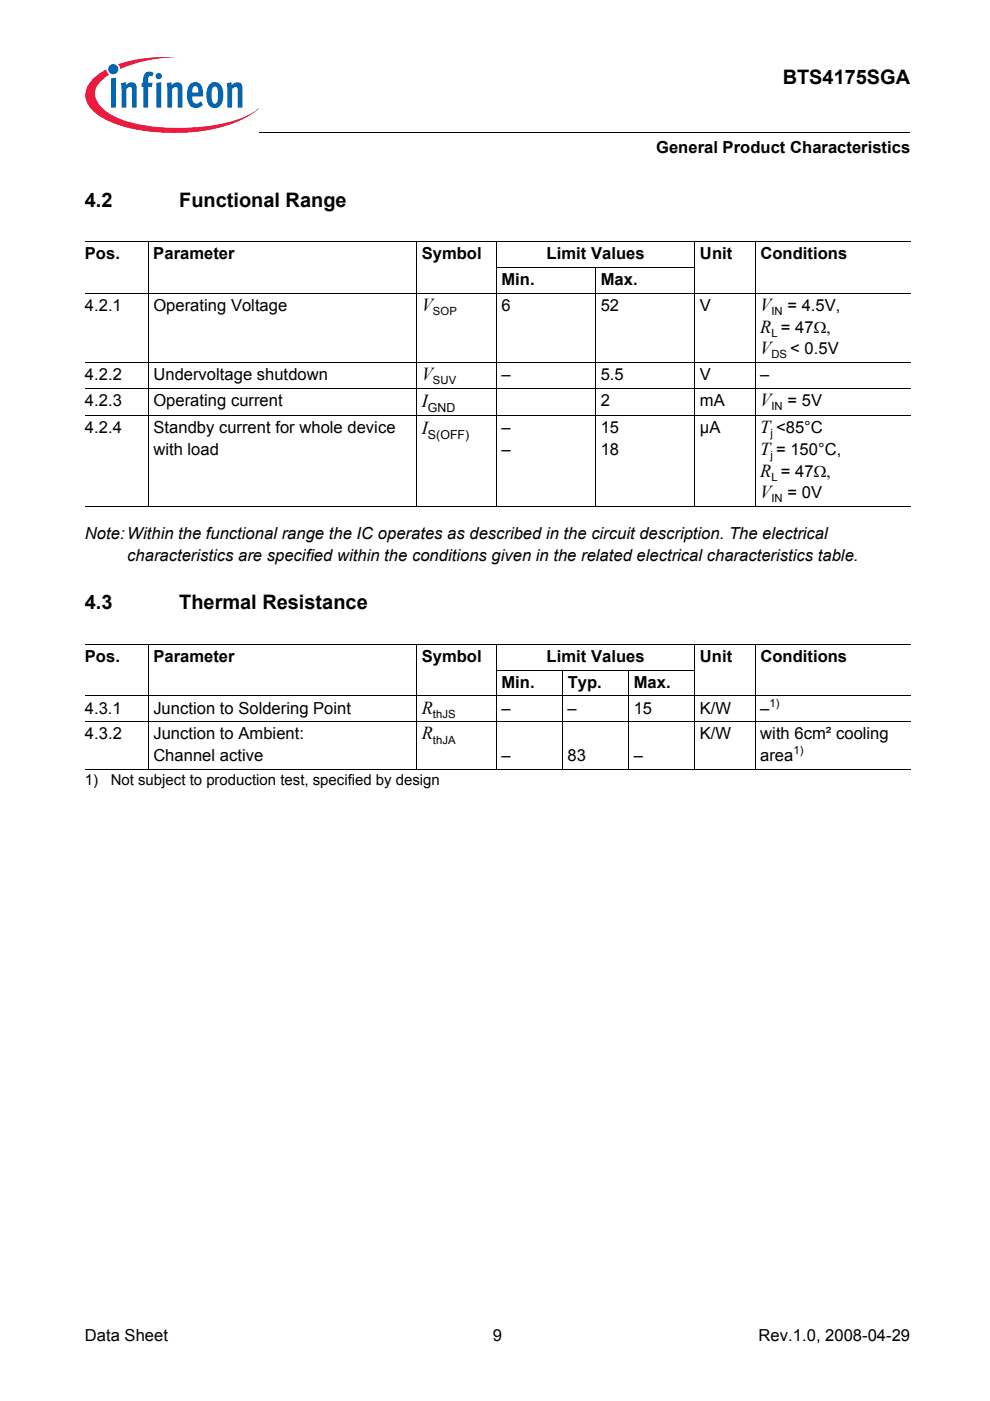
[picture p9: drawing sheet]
<svg xmlns="http://www.w3.org/2000/svg" width="210mm" height="297mm" viewBox="0 0 210 297" stroke-linecap="round" stroke-linejoin="round" font-family="sans-serif">
<defs><g id="words">
<g font-size="4.2">
<text x="165.9" y="17.8">BTS4175SGA</text>
<text x="18" y="43.8">4.2</text>
<text x="38" y="43.8">Functional Range</text>
<text x="18" y="129.2">4.3</text>
<text x="38" y="129.2">Thermal Resistance</text>
</g>
<g font-size="3.9">
<text x="89.4" y="65.9">V</text>
<text x="161.2" y="65.9">V</text>
<text x="161.2" y="70.5">R = 47Ω,</text>
<text x="161.2" y="75.1">V</text>
<text x="89.4" y="80.6">V</text>
<text x="89.4" y="86.3">I</text>
<text x="161.2" y="86">V</text>
<text x="89.4" y="92.1">I</text>
<text x="161.2" y="91.9">T &lt;85°C</text>
<text x="161.2" y="96.5">T = 150°C,</text>
<text x="161.2" y="101">R = 47Ω,</text>
<text x="161.2" y="105.6">V</text>
<text x="89.4" y="151.3">R</text>
<text x="89.4" y="156.8">R</text>
</g>
<g font-size="3.5">
<text x="139.1" y="32.5">General Product Characteristics</text>
<text x="18" y="55">Pos.</text>
<text x="32.5" y="55">Parameter</text>
<text x="89.4" y="55">Symbol</text>
<text x="115.9" y="55">Limit Values</text>
<text x="148.4" y="55">Unit</text>
<text x="161.2" y="55">Conditions</text>
<text x="18" y="65.9">4.2.1</text>
<text x="32.5" y="65.9">Operating Voltage</text>
<text x="106.3" y="65.9">6</text>
<text x="106.3" y="60.5">Min.</text>
<text x="127.4" y="65.9">52</text>
<text x="127.4" y="60.5">Max.</text>
<text x="148.4" y="65.9">V</text>
<text x="166.9" y="65.9">= 4.5V,</text>
<text x="167.6" y="75.1">&lt; 0.5V</text>
<text x="18" y="80.6">4.2.2</text>
<text x="32.5" y="80.6">Undervoltage shutdown</text>
<text x="106.3" y="80.6">–</text>
<text x="127.4" y="80.6">5.5</text>
<text x="148.4" y="80.6">V</text>
<text x="161.2" y="80.6">–</text>
<text x="18" y="86">4.2.3</text>
<text x="32.5" y="86">Operating current</text>
<text x="127.4" y="86">2</text>
<text x="148.4" y="86">mA</text>
<text x="166.9" y="86">= 5V</text>
<text x="18" y="91.9">4.2.4</text>
<text x="32.5" y="91.9">Standby current for whole device</text>
<text x="106.3" y="91.9">–</text>
<text x="127.4" y="91.9">15</text>
<text x="148.4" y="91.9">µA</text>
<text x="32.5" y="96.5">with load</text>
<text x="106.3" y="96.5">–</text>
<text x="127.4" y="96.5">18</text>
<text x="166.9" y="105.6">= 0V</text>
<text x="18" y="114.3">Note:Within the functional range the IC operates as described in the circuit description. The electrical</text>
<text x="27" y="118.9">characteristics are specified within the conditions given in the related electrical characteristics table.</text>
<text x="18" y="140.4">Pos.</text>
<text x="32.5" y="140.4">Parameter</text>
<text x="89.4" y="140.4">Symbol</text>
<text x="115.9" y="140.4">Limit Values</text>
<text x="148.4" y="140.4">Unit</text>
<text x="161.2" y="140.4">Conditions</text>
<text x="106.3" y="145.9">Min.</text>
<text x="120.4" y="145.9">Typ.</text>
<text x="134.4" y="145.9">Max.</text>
<text x="18" y="151.3">4.3.1</text>
<text x="32.5" y="151.3">Junction to Soldering Point</text>
<text x="106.3" y="151.3">–</text>
<text x="120.4" y="151.3">–</text>
<text x="134.4" y="151.3">15</text>
<text x="148.4" y="151.3">K/W</text>
<text x="161.2" y="151.3">–</text>
<text x="18" y="156.8">4.3.2</text>
<text x="32.5" y="161.4">Channel active</text>
<text x="32.5" y="156.8">Junction to Ambient:</text>
<text x="106.3" y="161.4">–</text>
<text x="120.4" y="161.4">83</text>
<text x="134.4" y="161.4">–</text>
<text x="148.4" y="156.8">K/W</text>
<text x="161.2" y="161.4">area</text>
<text x="161.2" y="156.8">with 6cm² cooling</text>
<text x="18" y="284.4">Data Sheet</text>
<text x="104.5" y="284.4">9</text>
<text x="160.8" y="284.4">Rev.1.0, 2008-04-29</text>
</g>
<g font-size="3.2">
<text x="18" y="166.3">1)</text>
<text x="23.5" y="166.3">Not subject to production test, specified by design</text>
</g>
<g font-size="2.6">
<text x="90.7" y="87.2">GND</text>
<text x="90.7" y="93.1">S(OFF)</text>
</g>
<g font-size="2.4">
<text x="91.8" y="66.8">SOP</text>
<text x="163.6" y="66.8">IN</text>
<text x="163.6" y="71.4">L</text>
<text x="163.6" y="76">DS</text>
<text x="91.8" y="81.5">SUV</text>
<text x="163.6" y="86.9">IN</text>
<text x="163.3" y="92.8">j</text>
<text x="163.3" y="97.3">j</text>
<text x="163.6" y="101.9">L</text>
<text x="163.6" y="106.5">IN</text>
<text x="163.2" y="149.9">1)</text>
<text x="91.8" y="152.2">thJS</text>
<text x="91.8" y="157.7">thJA</text>
<text x="168.3" y="160">1)</text>
</g>
</g></defs>
<circle cx="24" cy="14.7" r="1.08" fill="#0166b3"/>
<g fill="#ed1a40">
<path d="M25 13.6l.8-.2a32.4 32.4 0 0 1 12-1.3 31.9 31.9 0 0 0-11.7 2.3l-.6 .2z"/>
<path d="M19.5 16.9a11.1 11.1 0 0 1 3.1-2.2l.1 .6 .4 .5a4.9 4.9 0 0 0-3 4.3 6.3 6.3 0 0 0 3.9 4.4 31.8 31.8 0 0 0 15.4 2.6 31.6 31.6 0 0 0 13.9-3l1.6-1.2a19.6 19.6 0 0 1-10.3 4.6 41.9 41.9 0 0 1-20.4-1.3 10.1 10.1 0 0 1-5.7-4.3 4.2 4.2 0 0 1 1-5z"/>
</g>
<g fill="#0166b3">
<path d="M23.5 16.6l1.1-.1v6.3h-1.1z"/>
<path d="M25.6 17.7l1-.3 .1 .6a1.21 1.21 0 0 1 1.5-.5 1.21 1.21 0 0 1 .8 1.3v4h-1l-.1-4.1a.41 .41 0 0 0-.6-.2l-.5 .4v3.9h-1z"/>
<path d="M30.9 15.4l.7-.2 .8 .1 .2 .2-.3 .7h-.1a.47 .47 0 0 0-.7 .2l-.1 1.1h1l-.2 .9h-.8v4.4h-1v-4.4h-.4v-.9h.4v-.7a1.75 1.75 0 0 1 .5-1.4z"/>
<path d="M35.3 17.7l1-.3 .1 .6a1.21 1.21 0 0 1 1.5-.5 1.21 1.21 0 0 1 .8 1.3v4h-1l-.1-4.1a.41 .41 0 0 0-.6-.2l-.5 .4v3.9h-1z"/>
<path d="M48.1 17.7l.9-.3 .1 .6a1.21 1.21 0 0 1 1.5-.5 1.21 1.21 0 0 1 .8 1.3v4h-1v-4.1a.41 .41 0 0 0-.7-.2l-.5 .4v3.9h-1z"/>
<path d="M33 16.1a.67 .67 0 0 1 1.3 0 .67 .67 0 0 1-1.3 0zM33.1 17.6l1.1-.2v5.4h-1.1z"/>
<path d="M40.4 17.8a1.58 1.58 0 0 1 1.7-.2 1.58 1.58 0 0 1 .9 1.5l.1 1.4h-2.4a1.08 1.08 0 0 0 .3 1.1 1.08 1.08 0 0 0 1.1 .2l.5-.3 .4 .7a1.87 1.87 0 0 1-2.2 .6 1.87 1.87 0 0 1-1.1-1.9v-1.7l.3-.8zM41 18.5l-.3 1.1h1.3v-.7a.58 .58 0 0 0-.4-.6 .58 .58 0 0 0-.6 .2z"/>
<path d="M44.6 17.7a1.75 1.75 0 0 1 1.9 0 1.75 1.75 0 0 1 .8 1.7v1.3a1.95 1.95 0 0 1-2.3 2.1 2.91 2.91 0 0 1-1.2-3.2 2.77 2.77 0 0 1 .8-1.9zM45.2 18.5a4.3 4.3 0 0 0 0 3.4l.4 .1a1.53 1.53 0 0 0 .6-1.9v-.4a1.18 1.18 0 0 0-.7-1.4z"/>
</g>
<path d="M55 28v.1z" fill="#000"/>
<path d="M55 28h137.9" fill="none" stroke="#000" stroke-width=".21"/>
<path d="M18 29h46v5h-46z" fill="#fff"/>
<g fill="none" stroke="#000" stroke-width=".21">
<path d="M18 51.3h175M31.5 51.2v56.2M88.4 51.2v56.2M105.2 56.7h42.2M105.3 51.2v56.2M126.3 56.7v50.7M147.4 51.2v56.2M160.2 51.2v56.2M18 62.2h175M18 76.8h175M18 82.3h175M18 88.1h175"/>
<path d="M18 107.3h175M18 136.6h175M31.5 136.6v26.5M88.4 136.6v26.5M105.3 136.6v26.5M147.3 136.6v26.5M160.1 136.6v26.5M18 147.6h175M18 153h175M105.2 142.1h42.2M119.3 142v21.1M133.3 142v21.1"/>
<path d="M18 163.1h175"/>
</g>
<use href="#words"/>
</svg>
